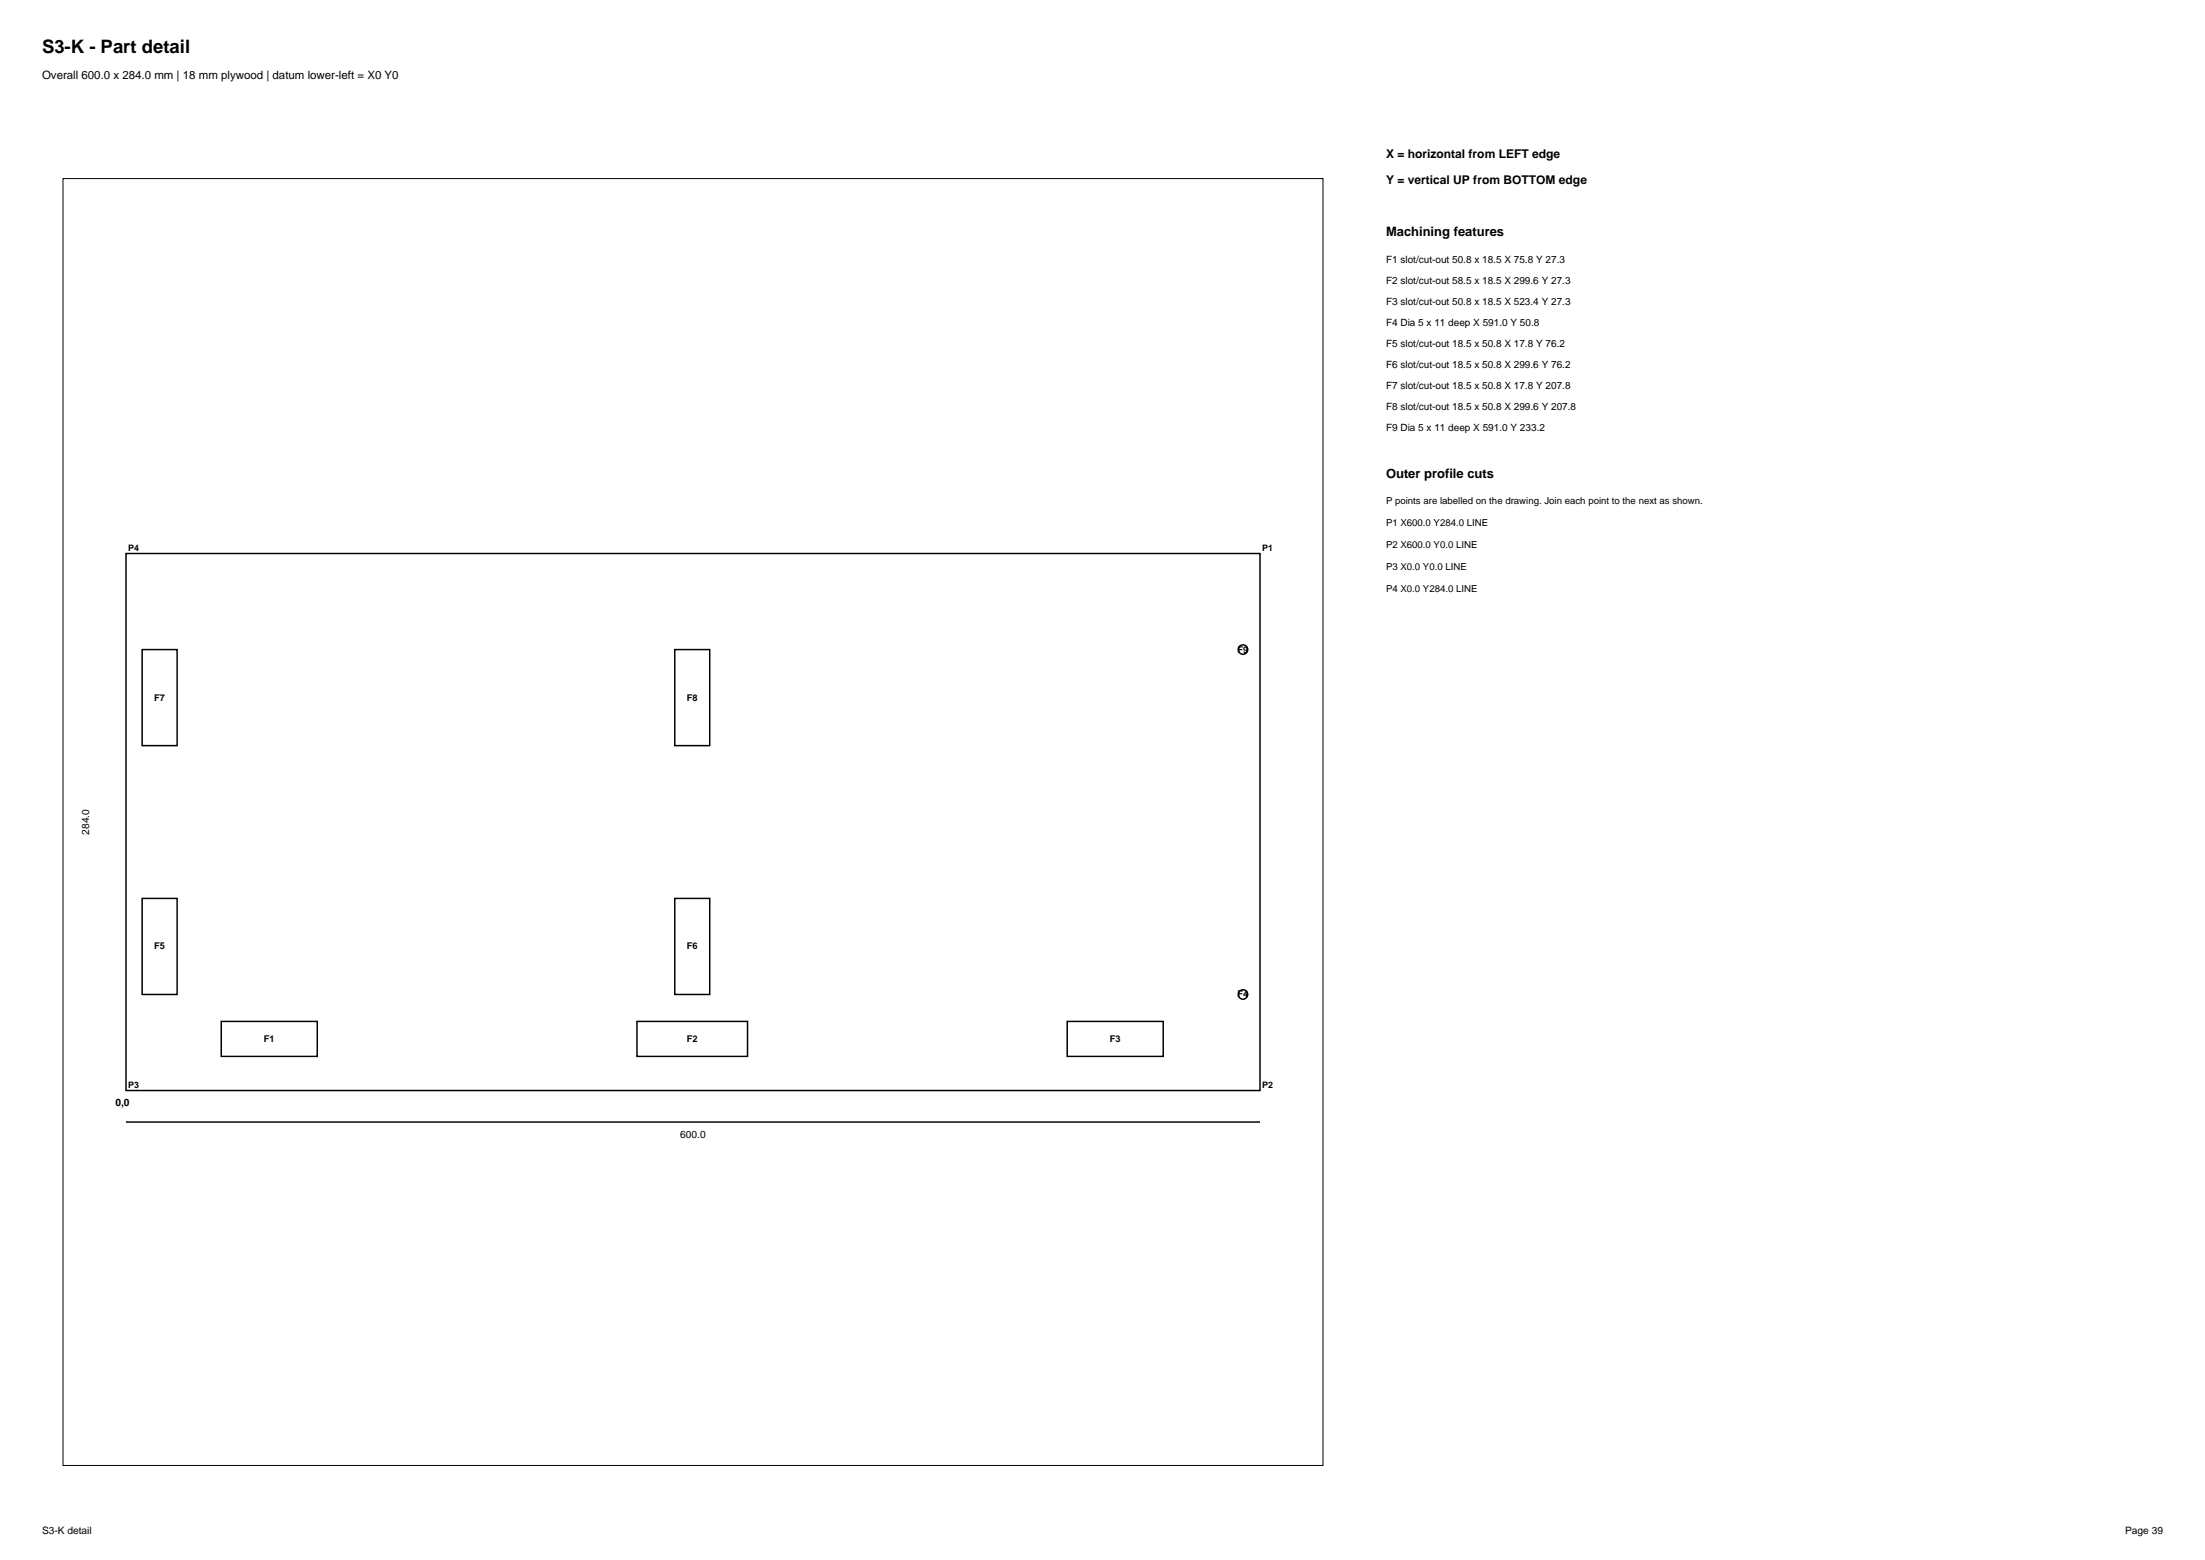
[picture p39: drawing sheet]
<svg xmlns="http://www.w3.org/2000/svg" width="420mm" height="297mm" viewBox="0 0 420 297" stroke-linecap="round" stroke-linejoin="round" font-family="sans-serif">
<defs><g id="words">
<text font-size="3.5" x="8" y="10">S3-K - Part detail</text>
<g font-size="2.5">
<text x="264" y="45">Machining features</text>
<text x="264" y="91">Outer profile cuts</text>
</g>
<g font-size="2.3">
<text x="264" y="30">X = horizontal from LEFT edge</text>
<text x="264" y="35">Y = vertical UP from BOTTOM edge</text>
</g>
<text font-size="2.2" x="8" y="15">Overall 600.0 x 284.0 mm | 18 mm plywood | datum lower-left = X0 Y0</text>
<g font-size="1.9">
<text x="264" y="50">F1 slot/cut-out 50.8 x 18.5 X 75.8 Y 27.3</text>
<text x="264" y="54">F2 slot/cut-out 58.5 x 18.5 X 299.6 Y 27.3</text>
<text x="264" y="58">F3 slot/cut-out 50.8 x 18.5 X 523.4 Y 27.3</text>
<text x="264" y="62">F4 Dia 5 x 11 deep X 591.0 Y 50.8</text>
<text x="264" y="66">F5 slot/cut-out 18.5 x 50.8 X 17.8 Y 76.2</text>
<text x="264" y="70">F6 slot/cut-out 18.5 x 50.8 X 299.6 Y 76.2</text>
<text x="264" y="74">F7 slot/cut-out 18.5 x 50.8 X 17.8 Y 207.8</text>
<text x="264" y="78">F8 slot/cut-out 18.5 x 50.8 X 299.6 Y 207.8</text>
<text x="264" y="82">F9 Dia 5 x 11 deep X 591.0 Y 233.2</text>
<text x="17" y="158.9" transform="rotate(-90 17 158.9)">284.0</text>
<text x="22" y="210.6">0,0</text>
<text x="129.6" y="216.6">600.0</text>
<text x="8" y="292">S3-K detail</text>
<text x="404.8" y="292">Page 39</text>
</g>
<g font-size="1.8">
<text x="264" y="96">P points are labelled on the drawing. Join each point to the next as shown.</text>
<text x="264" y="100.2">P1 X600.0 Y284.0 LINE</text>
<text x="264" y="104.4">P2 X600.0 Y0.0 LINE</text>
<text x="264" y="108.6">P3 X0.0 Y0.0 LINE</text>
<text x="264" y="112.8">P4 X0.0 Y284.0 LINE</text>
<text x="235.7" y="124.2">F9</text>
<text x="29.4" y="133.4">F7</text>
<text x="130.8" y="133.4">F8</text>
<text x="29.4" y="180.8">F5</text>
<text x="130.8" y="180.8">F6</text>
<text x="235.7" y="189.9">F4</text>
<text x="50.3" y="198.4">F1</text>
<text x="130.8" y="198.4">F2</text>
<text x="211.4" y="198.4">F3</text>
</g>
<g font-size="1.7">
<text x="24.4" y="105">P4</text>
<text x="240.4" y="105">P1</text>
<text x="24.4" y="207.2">P3</text>
<text x="240.4" y="207.2">P2</text>
</g>
</g></defs>
<path d="M12 34h240v245h-240z" fill="none" stroke="#000" stroke-width=".19"/>
<g fill="none" stroke="#000" stroke-width=".28">
<path d="M24 105.4h216v102.2h-216zM27.1 123.7h6.6v18.3h-6.6zM128.5 123.7h6.7v18.3h-6.7zM27.1 171h6.6v18.3h-6.6zM128.5 171h6.7v18.3h-6.7zM42.1 194.5h18.3v6.6h-18.3zM121.3 194.5h21.1v6.6h-21.1zM203.3 194.5h18.3v6.6h-18.3zM24 213.6h216"/>
<circle cx="236.8" cy="123.7" r=".9"/>
<circle cx="236.8" cy="189.3" r=".9"/>
</g>
<use href="#words"/>
</svg>
